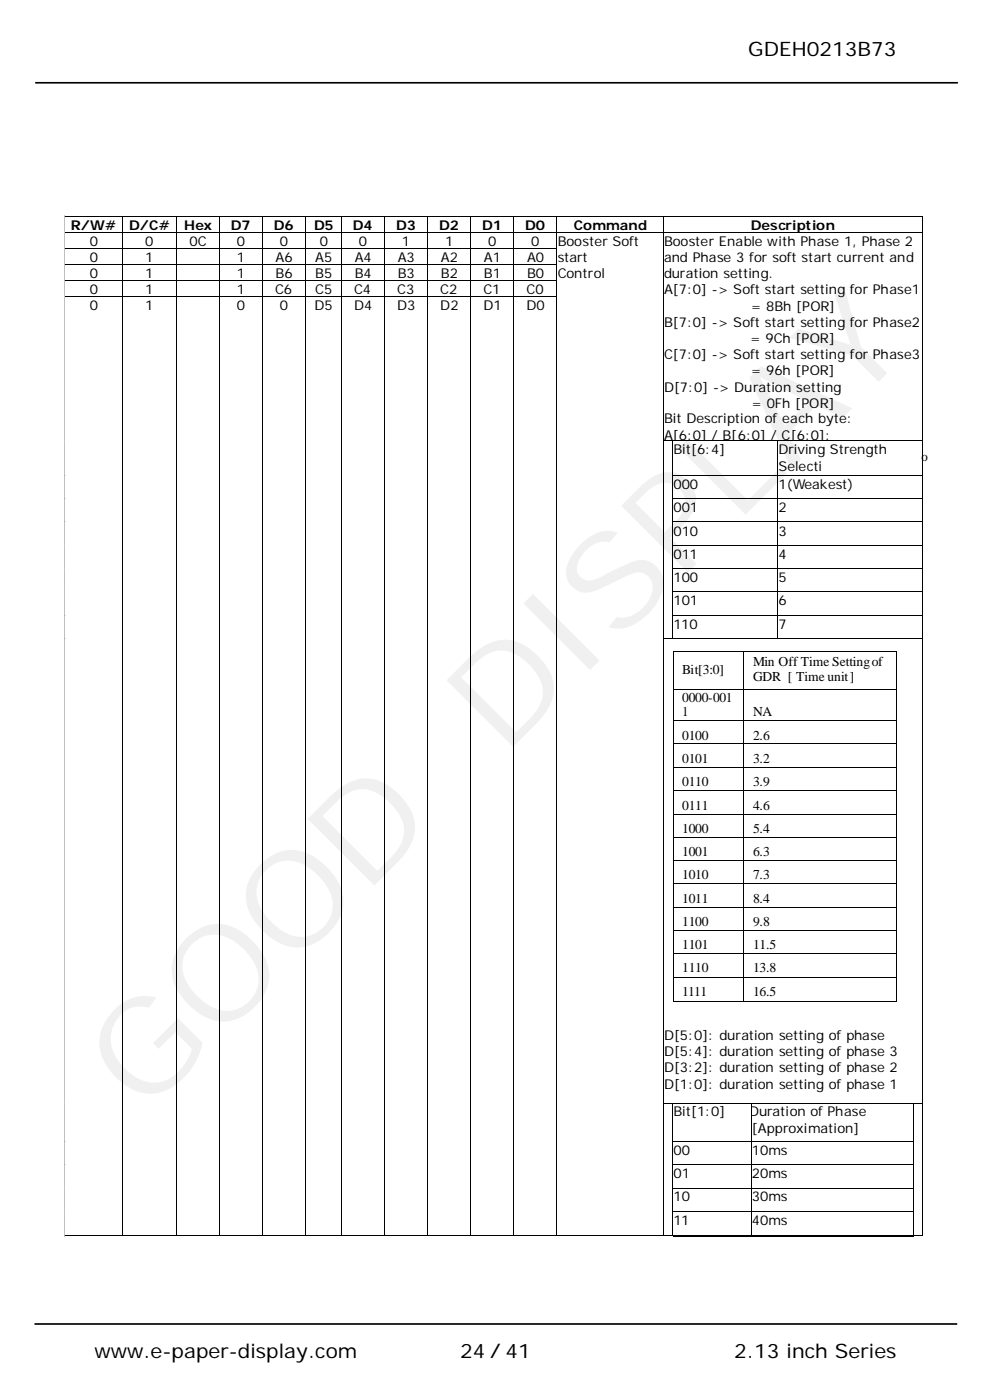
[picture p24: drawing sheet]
<svg xmlns="http://www.w3.org/2000/svg" width="210mm" height="297mm" viewBox="0 0 210 297" stroke-linecap="round" stroke-linejoin="round" font-family="sans-serif">
<defs><g id="words">
<g font-size="28.2">
<text x="106.8" y="160.5" transform="rotate(-45 106.8 160.5)">DISPLAY</text>
<text x="30.5" y="236.8" transform="rotate(-45 30.5 236.8)">GOOD</text>
</g>
<g font-size="4.2">
<text x="158.6" y="11.8">GDEH0213B73</text>
<text x="20" y="288.1">www.e-paper-display.com</text>
<text x="97.5" y="288.1">24／41</text>
<text x="155.7" y="288.1">2.13 inch Series</text>
</g>
<g font-size="2.9">
<text x="15" y="48.8">R/W#</text>
<text x="19" y="52.2">0</text>
<text x="27.4" y="48.8">D/C#</text>
<text x="30.8" y="52.2">0</text>
<text x="39" y="48.8">Hex</text>
<text x="40.2" y="52.2">0C</text>
<text x="48.9" y="48.8">D7</text>
<text x="50.2" y="52.2">0</text>
<text x="58.1" y="48.8">D6</text>
<text x="59.3" y="52.2">0</text>
<text x="66.6" y="48.8">D5</text>
<text x="67.8" y="52.2">0</text>
<text x="74.8" y="48.8">D4</text>
<text x="76.1" y="52.2">0</text>
<text x="84" y="48.8">D3</text>
<text x="85.2" y="52.2">1</text>
<text x="93.1" y="48.8">D2</text>
<text x="94.3" y="52.2">1</text>
<text x="102.2" y="48.8">D1</text>
<text x="103.5" y="52.2">0</text>
<text x="111.4" y="48.8">D0</text>
<text x="112.6" y="52.2">0</text>
<text x="118.2" y="52.2">Booster Soft</text>
<text x="121.6" y="48.8">Command</text>
<text x="140.8" y="52.2">Booster Enable with Phase 1, Phase 2</text>
<text x="159.2" y="48.8">Description</text>
<text x="19" y="55.6">0</text>
<text x="19" y="58.9">0</text>
<text x="30.8" y="55.6">1</text>
<text x="30.8" y="58.9">1</text>
<text x="50.2" y="55.6">1</text>
<text x="50.2" y="58.9">1</text>
<text x="58.4" y="55.6">A6</text>
<text x="58.4" y="58.9">B6</text>
<text x="66.8" y="55.6">A5</text>
<text x="66.8" y="58.9">B5</text>
<text x="75.2" y="55.6">A4</text>
<text x="75.2" y="58.9">B4</text>
<text x="84.3" y="55.6">A3</text>
<text x="84.3" y="58.9">B3</text>
<text x="93.5" y="55.6">A2</text>
<text x="93.5" y="58.9">B2</text>
<text x="102.6" y="55.6">A1</text>
<text x="102.6" y="58.9">B1</text>
<text x="111.7" y="55.6">A0</text>
<text x="111.7" y="58.9">B0</text>
<text x="118.2" y="55.6">start</text>
<text x="118.2" y="59.1">Control</text>
<text x="140.8" y="55.6">and Phase 3 for soft start current and</text>
<text x="140.8" y="59.1">duration setting.</text>
<text x="19" y="62.4">0</text>
<text x="19" y="65.8">0</text>
<text x="30.8" y="62.4">1</text>
<text x="30.8" y="65.8">1</text>
<text x="50.2" y="62.4">1</text>
<text x="50.2" y="65.8">0</text>
<text x="58.3" y="62.4">C6</text>
<text x="59.3" y="65.8">0</text>
<text x="66.7" y="65.8">D5</text>
<text x="66.8" y="62.4">C5</text>
<text x="75.1" y="62.4">C4</text>
<text x="75.1" y="65.8">D4</text>
<text x="84.2" y="62.4">C3</text>
<text x="84.2" y="65.8">D3</text>
<text x="93.3" y="62.4">C2</text>
<text x="93.3" y="65.8">D2</text>
<text x="102.5" y="62.4">C1</text>
<text x="102.5" y="65.8">D1</text>
<text x="111.6" y="62.4">C0</text>
<text x="111.6" y="65.8">D0</text>
<text x="140.8" y="62.4">A[7:0] -&gt; Soft start setting for Phase1</text>
<text x="159.2" y="65.9">= 8Bh [POR]</text>
<text x="140.8" y="69.3">B[7:0] -&gt; Soft start setting for Phase2</text>
<text x="140.8" y="76.2">C[7:0] -&gt; Soft start setting for Phase3</text>
<text x="159" y="72.7">= 9Ch [POR]</text>
<text x="140.8" y="83.1">D[7:0] -&gt; Duration setting</text>
<text x="159.2" y="79.6">= 96h [POR]</text>
<text x="140.8" y="89.8">Bit Description of each byte:</text>
<text x="159.3" y="86.5">= 0Fh [POR]</text>
<text x="140.8" y="93.3">A[6:0] / B[6:0] / C[6:0]:</text>
<text x="142.8" y="96.4">Bit[6:4]</text>
<text x="165" y="96.4">Driving Strength</text>
<text x="165" y="99.9">Selecti</text>
<text x="195.3" y="97.8">o</text>
<text x="142.8" y="103.7">000</text>
<text x="165" y="103.7">1(Weakest)</text>
<text x="142.8" y="108.6">001</text>
<text x="142.8" y="113.6">010</text>
<text x="165" y="108.6">2</text>
<text x="165" y="113.6">3</text>
<text x="142.8" y="118.5">011</text>
<text x="165" y="118.5">4</text>
<text x="142.8" y="123.5">100</text>
<text x="165" y="123.5">5</text>
<text x="142.8" y="128.4">101</text>
<text x="165" y="128.4">6</text>
<text x="142.8" y="133.4">110</text>
<text x="165" y="133.4">7</text>
<text x="144.6" y="143">Bit[3:0]</text>
<text x="159.7" y="141.4">Min Off Time Settingof</text>
<text x="144.6" y="148.9">0000-001</text>
<text x="159.7" y="144.5">GDR [ Time unit]</text>
<text x="144.6" y="151.9">1</text>
<text x="159.7" y="151.9">NA</text>
<text x="144.6" y="156.9">0100</text>
<text x="144.6" y="161.9">0101</text>
<text x="159.7" y="156.9">2.6</text>
<text x="159.7" y="161.9">3.2</text>
<text x="144.6" y="166.8">0110</text>
<text x="159.7" y="166.8">3.9</text>
<text x="144.6" y="171.8">0111</text>
<text x="159.7" y="171.8">4.6</text>
<text x="144.6" y="176.7">1000</text>
<text x="159.7" y="176.7">5.4</text>
<text x="144.6" y="181.7">1001</text>
<text x="159.7" y="181.7">6.3</text>
<text x="144.6" y="186.6">1010</text>
<text x="144.6" y="191.6">1011</text>
<text x="159.7" y="186.6">7.3</text>
<text x="159.7" y="191.6">8.4</text>
<text x="144.6" y="196.4">1100</text>
<text x="159.7" y="196.4">9.8</text>
<text x="144.6" y="201.5">1101</text>
<text x="159.7" y="201.5">11.5</text>
<text x="144.6" y="206.3">1110</text>
<text x="159.7" y="206.3">13.8</text>
<text x="144.6" y="211.3">1111</text>
<text x="159.7" y="211.3">16.5</text>
<text x="140.8" y="220.6">D[5:0]: duration setting of phase</text>
<text x="140.8" y="227.5">D[3:2]: duration setting of phase 2</text>
<text x="140.8" y="224.1">D[5:4]: duration setting of phase 3</text>
<text x="140.8" y="231">D[1:0]: duration setting of phase 1</text>
<text x="142.8" y="236.9">Bit[1:0]</text>
<text x="158.8" y="236.9">Duration of Phase</text>
<text x="142.8" y="245">00</text>
<text x="159.4" y="245">10ms</text>
<text x="159.4" y="240.4">[Approximation]</text>
<text x="142.8" y="249.9">01</text>
<text x="159.4" y="249.9">20ms</text>
<text x="142.8" y="254.9">10</text>
<text x="159.4" y="254.9">30ms</text>
<text x="142.8" y="259.9">11</text>
<text x="159.4" y="259.9">40ms</text>
</g>
</g></defs>
<g fill="none" stroke="#000" stroke-width=".21">
<path d="M13.8 45.9h12.1M13.8 45.9v3.3M13.8 49.3v3.4M13.8 52.8v3.3M13.8 56.2v3.2M13.8 59.6v3.3M13.8 49.2h12.1M13.8 52.7h12.1M13.8 56.1h12.1M13.8 59.5h12.1M26 45.9v3.3M26 49.3v3.4"/>
<path d="M26 52.8v3.3M26 56.2v3.2M26 59.6v3.3M26 45.9h11.3M26 49.2h11.3M26 52.7h11.3M26 56.1h11.3M26 59.5h11.3M37.3 45.9v3.3M37.3 49.3v3.4M37.3 52.8v3.3M37.3 56.2v3.2"/>
<path d="M37.3 59.6v3.3M37.4 45.9h9.1M37.4 49.2h9.1M37.4 52.7h9.1M37.4 56.1h9.1M37.4 59.5h9.1M46.6 45.9v3.3M46.6 49.3v3.4M46.6 52.8v3.3M46.6 56.2v3.2M46.6 59.6v3.3M46.7 45.9h8.9"/>
<path d="M46.7 49.2h8.9M46.7 52.7h8.9M46.7 56.1h8.9M46.7 59.5h8.9M55.6 45.9v3.3M55.6 49.3v3.4M55.6 52.8v3.3M55.6 56.2v3.2M55.6 59.6v3.3M55.7 45.9h9M55.7 49.2h9M55.7 52.7h9"/>
<path d="M55.7 56.1h9M55.7 59.5h9M64.8 45.9v3.3M64.8 49.3v3.4M64.8 52.8v3.3M64.8 56.2v3.2M64.8 59.6v3.3M64.8 45.9h7.5M64.8 49.2h7.5M64.8 52.7h7.5M64.8 56.1h7.5M64.8 59.5h7.5"/>
<path d="M72.4 45.9v3.3M72.4 49.3v3.4M72.4 52.8v3.3M72.4 56.2v3.2M72.4 59.6v3.3M72.4 45.9h9.1M72.4 49.2h9.1M72.4 52.7h9.1M72.4 56.1h9.1M72.4 59.5h9.1M81.5 45.9v3.3M81.5 49.3v3.4"/>
<path d="M81.5 52.8v3.3M81.5 56.2v3.2M81.5 59.6v3.3M81.6 45.9h9M81.6 49.2h9M81.6 52.7h9M81.6 56.1h9M81.6 59.5h9M90.7 45.9v3.3M90.7 49.3v3.4M90.7 45.9h9M90.7 49.2h9"/>
<path d="M99.8 45.9v3.3M99.8 49.3v3.4M99.8 45.9h9.1M99.8 49.2h9.1M108.9 45.9v3.3M108.9 49.3v3.4M109 45.9h9M109 49.2h9M118.1 45.9v3.3M118.1 49.3v3.4M118.1 45.9h22.5M118.1 49.2h22.5"/>
<path d="M140.7 45.9v3.3M140.7 49.3v3.4M140.8 45.9h54.8M140.8 49.2h54.8M195.6 45.9v3.3M195.6 49.3v3.4M13.8 63.1v30.4M13.8 63h12.1M26 63.1v30.4M26 63h11.3M37.3 63.1v30.4M37.4 63h9.1"/>
<path d="M46.6 63.1v30.4M46.7 63h8.9M55.6 63.1v30.4M55.7 63h9M64.8 63.1v30.4M64.8 63h7.5M72.4 63.1v30.4M72.4 63h9.1M81.5 63.1v30.4M81.6 63h9M13.8 93.6v7.3M26 93.6v7.3"/>
<path d="M37.3 93.6v7.3M46.6 93.6v7.3M55.6 93.6v7.3M64.8 93.6v7.3M72.4 93.6v7.3M81.5 93.6v7.3M13.8 101v4.7M13.8 105.9v4.7M13.8 110.7v4.9M13.8 115.8v4.8M26 101v4.7M26 105.9v4.7"/>
<path d="M26 110.7v4.9M26 115.8v4.8M37.3 101v4.7M37.3 105.9v4.7M37.3 110.7v4.9M37.3 115.8v4.8M46.6 101v4.7M46.6 105.9v4.7M46.6 110.7v4.9M46.6 115.8v4.8M55.6 101v4.7M55.6 105.9v4.7"/>
<path d="M55.6 110.7v4.9M55.6 115.8v4.8M64.8 101v4.7M64.8 105.9v4.7M64.8 110.7v4.9M64.8 115.8v4.8M72.4 101v4.7M72.4 105.9v4.7M72.4 110.7v4.9M72.4 115.8v4.8M81.5 101v4.7M81.5 105.9v4.7"/>
<path d="M81.5 110.7v4.9M81.5 115.8v4.8M13.8 120.8v4.7M13.8 125.6v4.9M13.8 130.6v4.8M13.8 135.5v98.5M26 120.8v4.7M26 125.6v4.9M26 130.6v4.8M26 135.5v98.5M37.3 120.8v4.7M37.3 125.6v4.9"/>
<path d="M37.3 130.6v4.8M37.3 135.5v98.5M46.6 120.8v4.7M46.6 125.6v4.9M46.6 130.6v4.8M46.6 135.5v98.5M55.6 120.8v4.7M55.6 125.6v4.9M55.6 130.6v4.8M55.6 135.5v98.5M64.8 120.8v4.7M64.8 125.6v4.9"/>
<path d="M64.8 130.6v4.8M64.8 135.5v98.5M72.4 120.8v4.7M72.4 125.6v4.9M72.4 130.6v4.8M72.4 135.5v98.5M81.5 120.8v4.7M81.5 125.6v4.9M81.5 130.6v4.8M81.5 135.5v98.5M90.7 135.5v98.5M99.8 135.5v98.5"/>
<path d="M108.9 135.5v98.5M118.1 135.5v98.5M140.7 135.5v98.5M195.6 135.5v98.5M142.7 167.8v4.9M142.7 172.8v4.8M142.7 177.7v4.9M142.8 172.7h14.7M142.8 177.6h14.7M157.6 167.8v4.9M157.6 172.8v4.8M157.6 177.7v4.9"/>
<path d="M157.7 172.7h32.4M157.7 177.6h32.4M190.1 167.8v4.9M190.1 172.8v4.8M190.1 177.7v4.9M142.7 182.7v4.7M142.7 187.6v4.8M142.7 192.6v4.7M142.7 197.4v4.9M142.8 182.6h14.7M142.8 187.5h14.7M142.8 192.5h14.7"/>
<path d="M142.8 197.4h14.7M157.6 182.7v4.7M157.6 187.6v4.8M157.6 192.6v4.7M157.6 197.4v4.9M157.7 182.6h32.4M157.7 187.5h32.4M157.7 192.5h32.4M157.7 197.4h32.4M190.1 182.7v4.7M190.1 187.6v4.8M190.1 192.6v4.7"/>
<path d="M190.1 197.4v4.9M142.7 202.5v4.8M142.7 207.5v4.8M142.8 202.4h14.7M142.8 207.4h14.7M142.8 212.4h14.7M157.6 202.5v4.8M157.6 207.5v4.8M157.7 202.4h32.4M157.7 207.4h32.4M157.7 212.4h32.4M190.1 202.5v4.8"/>
<path d="M190.1 207.5v4.8M99.8 234.1v8M108.9 234.1v8M118.1 234.1v8M140.7 234.1v8M142.6 234.1v8M142.6 234.1h16.6M159.2 234.1v8M159.3 234.1h34.4M193.8 234.1v8M195.6 234.1v8M13.8 242.3v4.7"/>
<path d="M13.8 247.1v4.9M13.8 252.1v4.8M13.8 257v5.2M26 242.3v4.7M26 247.1v4.9M26 252.1v4.8M26 257v5.2M37.3 242.3v4.7M37.3 247.1v4.9M37.3 252.1v4.8M37.3 257v5.2M46.6 242.3v4.7"/>
<path d="M46.6 247.1v4.9M46.6 252.1v4.8M46.6 257v5.2M55.6 242.3v4.7M55.6 247.1v4.9M55.6 252.1v4.8M55.6 257v5.2M64.8 242.3v4.7M64.8 247.1v4.9M64.8 252.1v4.8M64.8 257v5.2M72.4 242.3v4.7"/>
<path d="M72.4 247.1v4.9M72.4 252.1v4.8M72.4 257v5.2M81.5 242.3v4.7M81.5 247.1v4.9M81.5 252.1v4.8M81.5 257v5.2M90.7 242.3v4.7M90.7 247.1v4.9M90.7 252.1v4.8M90.7 257v5.2M99.8 242.3v4.7"/>
<path d="M99.8 247.1v4.9M99.8 252.1v4.8M99.8 257v5.2M108.9 242.3v4.7M108.9 247.1v4.9M108.9 252.1v4.8M108.9 257v5.2M118.1 242.3v4.7M118.1 247.1v4.9M118.1 252.1v4.8M118.1 257v5.2M140.7 242.3v4.7"/>
<path d="M140.7 247.1v4.9M140.7 252.1v4.8M140.7 257v5.2M142.6 242.3v4.7M142.6 247.1v4.9M142.6 252.1v4.8M142.6 257v5.2M142.6 242.2h16.6M142.6 247.1h16.6M142.6 252.1h16.6M142.6 257h16.6M159.2 242.3v4.7"/>
<path d="M159.2 247.1v4.9M159.2 252.1v4.8M159.2 257v5.2M159.3 242.2h34.4M159.3 247.1h34.4M159.3 252.1h34.4M159.3 257h34.4M193.8 242.3v4.7M193.8 247.1v4.9M193.8 252.1v4.8M193.8 257v5.2M195.6 242.3v4.7"/>
<path d="M195.6 247.1v4.9M195.6 252.1v4.8M195.6 257v5.2M13.8 262.2h12.1M26 262.2h11.3M37.4 262.2h9.1M46.7 262.2h8.9M55.7 262.2h9M64.8 262.2h7.5M72.4 262.2h9.1M81.6 262.2h9M90.7 262.2h9"/>
<path d="M99.8 262.2h9.1M109 262.2h9M118.1 262.2h22.5"/>
</g>
<g fill="#000">
<path d="M13.8 45.8v.1zM13.8 49.2v.1zM13.8 52.7v.1zM13.8 56.1v.1zM13.8 59.4v.2zM25.9 45.8l.1 .1zM25.9 49.2l.1 .1zM25.9 52.7l.1 .1zM25.9 56.1l.1 .1zM25.9 59.4l.1 .2zM37.3 45.8l.1 .1zM37.3 49.2l.1 .1z"/>
<path d="M37.3 52.7l.1 .1zM37.3 56.1l.1 .1zM37.3 59.4l.1 .2zM46.5 45.8l.2 .1zM46.5 49.2l.2 .1zM46.5 52.7l.2 .1zM46.5 56.1l.2 .1zM46.5 59.4l.2 .2zM55.6 45.8l.1 .1zM55.6 49.2l.1 .1zM55.6 52.7l.1 .1zM55.6 56.1l.1 .1z"/>
<path d="M55.6 59.4l.1 .2zM64.7 45.8l.1 .1zM64.7 49.2l.1 .1zM64.7 52.7l.1 .1zM64.7 56.1l.1 .1zM64.7 59.4l.1 .2zM72.3 45.8l.1 .1zM72.3 49.2l.1 .1zM72.3 52.7l.1 .1zM72.3 56.1l.1 .1zM72.3 59.4l.1 .2zM81.5 45.8l.1 .1z"/>
<path d="M81.5 49.2l.1 .1zM81.5 52.7l.1 .1zM81.5 56.1l.1 .1zM81.5 59.4l.1 .2zM90.6 45.8l.1 .1zM90.6 49.2l.1 .1zM99.7 45.8l.1 .1zM99.7 49.2l.1 .1zM108.9 45.8l.1 .1zM108.9 49.2l.1 .1zM118 45.8l.1 .1zM118 49.2l.1 .1z"/>
<path d="M140.6 45.8l.2 .1zM140.6 49.2l.2 .1zM195.6 45.8l.1 .1zM195.6 49.2l.1 .1zM13.8 62.9v.2zM25.9 62.9l.1 .2zM37.3 62.9l.1 .2zM46.5 62.9l.2 .2zM55.6 62.9l.1 .2zM64.7 62.9l.1 .2zM72.3 62.9l.1 .2zM81.5 62.9l.1 .2z"/>
<path d="M13.8 93.5v.1zM25.9 93.5l.1 .1zM37.3 93.5l.1 .1zM46.5 93.5l.2 .1zM55.6 93.5l.1 .1zM64.7 93.5l.1 .1zM72.3 93.5l.1 .1zM81.5 93.5l.1 .1zM13.8 100.9v.1zM13.8 105.7v.2zM13.8 110.6v.1zM13.8 115.6v.2z"/>
<path d="M25.9 100.9l.1 .1zM25.9 105.7l.1 .2zM25.9 110.6l.1 .1zM25.9 115.6l.1 .2zM37.3 100.9l.1 .1zM37.3 105.7l.1 .2zM37.3 110.6l.1 .1zM37.3 115.6l.1 .2zM46.5 100.9l.2 .1zM46.5 105.7l.2 .2zM46.5 110.6l.2 .1zM46.5 115.6l.2 .2z"/>
<path d="M55.6 100.9l.1 .1zM55.6 105.7l.1 .2zM55.6 110.6l.1 .1zM55.6 115.6l.1 .2zM64.7 100.9l.1 .1zM64.7 105.7l.1 .2zM64.7 110.6l.1 .1zM64.7 115.6l.1 .2zM72.3 100.9l.1 .1zM72.3 105.7l.1 .2zM72.3 110.6l.1 .1zM72.3 115.6l.1 .2z"/>
<path d="M81.5 100.9l.1 .1zM81.5 105.7l.1 .2zM81.5 110.6l.1 .1zM81.5 115.6l.1 .2zM13.8 120.6v.2zM13.8 125.5v.1zM13.8 130.5v.1zM13.8 135.4v.1zM25.9 120.6l.1 .2zM25.9 125.5l.1 .1zM25.9 130.5l.1 .1zM25.9 135.4l.1 .1z"/>
<path d="M37.3 120.6l.1 .2zM37.3 125.5l.1 .1zM37.3 130.5l.1 .1zM37.3 135.4l.1 .1zM46.5 120.6l.2 .2zM46.5 125.5l.2 .1zM46.5 130.5l.2 .1zM46.5 135.4l.2 .1zM55.6 120.6l.1 .2zM55.6 125.5l.1 .1zM55.6 130.5l.1 .1zM55.6 135.4l.1 .1z"/>
<path d="M64.7 120.6l.1 .2zM64.7 125.5l.1 .1zM64.7 130.5l.1 .1zM64.7 135.4l.1 .1zM72.3 120.6l.1 .2zM72.3 125.5l.1 .1zM72.3 130.5l.1 .1zM72.3 135.4l.1 .1zM81.5 120.6l.1 .2zM81.5 125.5l.1 .1zM81.5 130.5l.1 .1zM81.5 135.4l.1 .1z"/>
<path d="M142.6 172.7l.2 .1zM142.6 177.6l.2 .1zM157.5 172.7l.2 .1zM157.5 177.6l.2 .1zM190.1 172.7l.1 .1zM190.1 177.6l.1 .1zM142.6 182.6l.2 .1zM142.6 187.4l.2 .2zM142.6 192.4l.2 .2zM142.6 197.3l.2 .1zM157.5 182.6l.2 .1zM157.5 187.4l.2 .2z"/>
<path d="M157.5 192.4l.2 .2zM157.5 197.3l.2 .1zM190.1 182.6l.1 .1zM190.1 187.4l.1 .2zM190.1 192.4l.1 .2zM190.1 197.3l.1 .1zM142.6 202.3l.2 .2zM142.6 207.3l.2 .2zM142.6 212.3l.2 .2zM157.5 202.3l.2 .2zM157.5 207.3l.2 .2zM157.5 212.3l.2 .2z"/>
<path d="M190.1 202.3l.1 .2zM190.1 207.3l.1 .2zM190.1 212.3l.1 .2zM99.7 234l.1 .1zM108.9 234l.1 .1zM118 234l.1 .1zM140.6 234l.2 .1zM140.8 234h1.7v.1h-1.7zM142.5 234l.1 .1zM159.2 234l.1 .1zM193.7 234l.1 .1zM193.8 234h1.8v.1h-1.8z"/>
<path d="M195.6 234l.1 .1zM13.8 247v.1zM13.8 252v.1zM13.8 256.9v.1zM25.9 247l.1 .1zM25.9 252l.1 .1zM25.9 256.9l.1 .1zM37.3 247l.1 .1zM37.3 252l.1 .1zM37.3 256.9l.1 .1zM46.5 247l.2 .1zM46.5 252l.2 .1z"/>
<path d="M46.5 256.9l.2 .1zM55.6 247l.1 .1zM55.6 252l.1 .1zM55.6 256.9l.1 .1zM64.7 247l.1 .1zM64.7 252l.1 .1zM64.7 256.9l.1 .1zM72.3 247l.1 .1zM72.3 252l.1 .1zM72.3 256.9l.1 .1zM81.5 247l.1 .1zM81.5 252l.1 .1z"/>
<path d="M81.5 256.9l.1 .1zM90.6 247l.1 .1zM90.6 252l.1 .1zM90.6 256.9l.1 .1zM99.7 242.1l.1 .2zM99.7 247l.1 .1zM99.7 252l.1 .1zM99.7 256.9l.1 .1zM108.9 242.1l.1 .2zM108.9 247l.1 .1zM108.9 252l.1 .1zM108.9 256.9l.1 .1z"/>
<path d="M118 242.1l.1 .2zM118 247l.1 .1zM118 252l.1 .1zM118 256.9l.1 .1zM140.6 242.1l.2 .2zM140.6 247l.2 .1zM140.6 252l.2 .1zM140.6 256.9l.2 .1zM142.5 242.1l.1 .2zM142.5 247l.1 .1zM142.5 252l.1 .1zM142.5 256.9l.1 .1z"/>
<path d="M159.2 242.1l.1 .2zM159.2 247l.1 .1zM159.2 252l.1 .1zM159.2 256.9l.1 .1zM193.7 242.1l.1 .2zM193.7 247l.1 .1zM193.7 252l.1 .1zM193.7 256.9l.1 .1zM195.6 242.1l.1 .2zM195.6 247l.1 .1zM195.6 252l.1 .1zM195.6 256.9l.1 .1z"/>
<path d="M13.8 262.2v.1zM25.9 262.2l.1 .1zM37.3 262.2l.1 .1zM46.5 262.2l.2 .1zM55.6 262.2l.1 .1zM64.7 262.2l.1 .1zM72.3 262.2l.1 .1zM81.5 262.2l.1 .1zM90.6 262.2l.1 .1zM99.7 262.2l.1 .1zM108.9 262.2l.1 .1zM118 262.2l.1 .1z"/>
<path d="M140.6 262.2l.2 .1zM140.8 262.2h1.7v.1h-1.7zM142.5 262.2l.1 .1zM159.2 262.2h.2v.2h-.2zM193.7 262.2l.1 .1zM193.8 262.2h1.8v.1h-1.8zM195.6 262.2l.1 .1z"/>
</g>
<path d="M142.6 262.3h16.6M159.4 262.3h34.3" fill="none" stroke="#000" stroke-width=".25"/>
<path d="M7.5 17.6h195.6M7.3 280.9h195.6" fill="none" stroke="#000" stroke-width=".35"/>
<use href="#words"/>
</svg>
